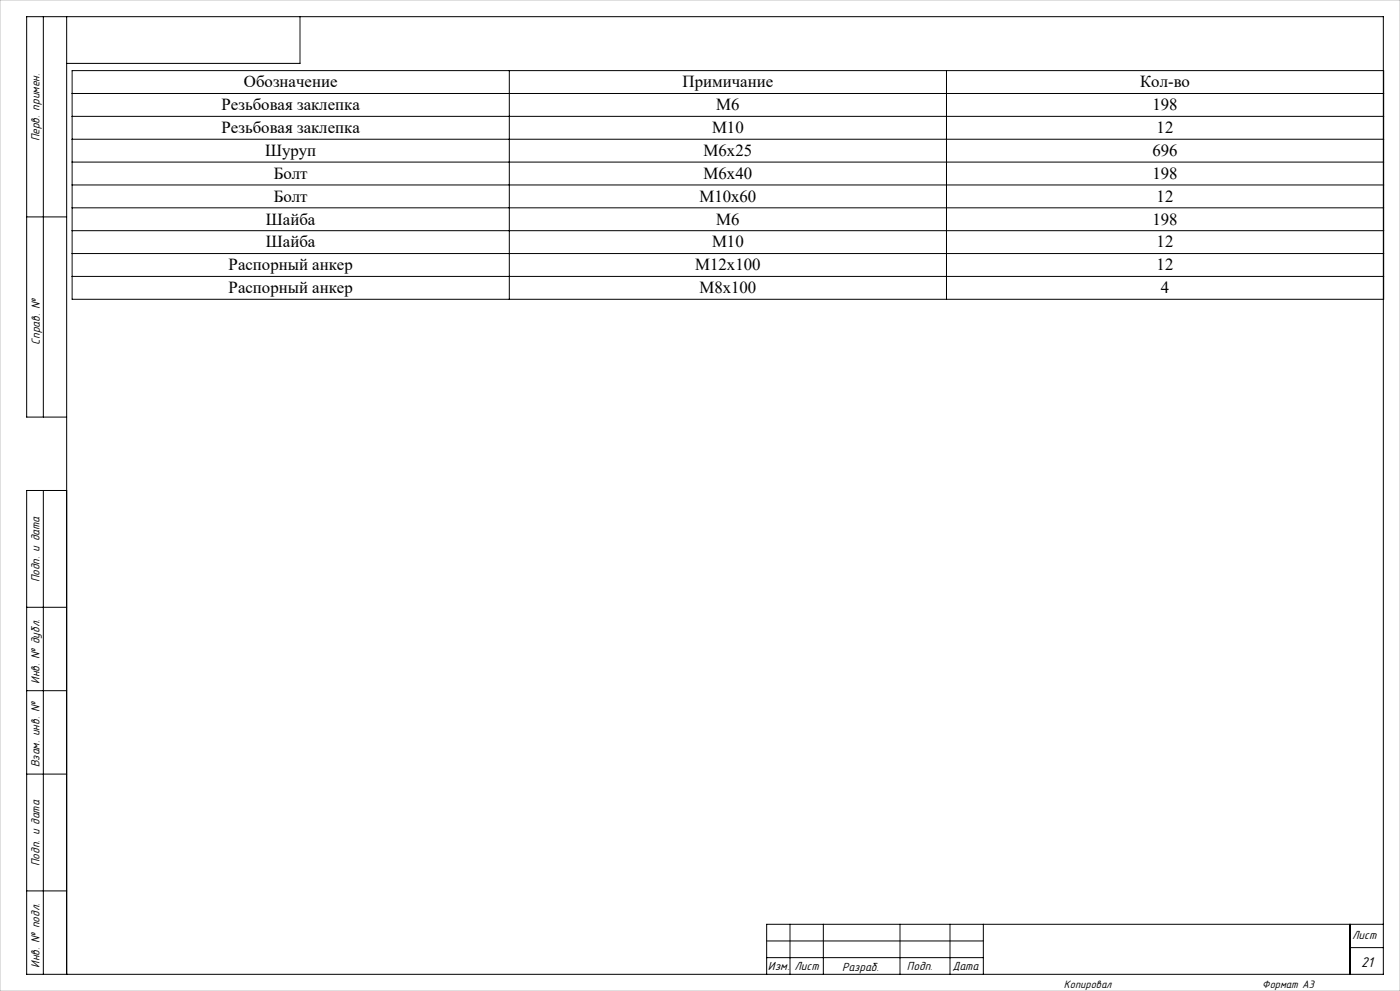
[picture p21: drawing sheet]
<svg xmlns="http://www.w3.org/2000/svg" width="420mm" height="297mm" viewBox="0 0 420 297" stroke-linecap="round" stroke-linejoin="round" font-family="sans-serif">
<defs><g id="words">
<g font-size="5">
<text x="73.2" y="26.2">Обозначение</text>
<text x="204.8" y="26.2">Примичание</text>
<text x="342" y="26.2">Кол-во</text>
<text x="66.5" y="33">Резьбовая заклепка</text>
<text x="214.9" y="33">М6</text>
<text x="345.7" y="33">198</text>
<text x="66.5" y="39.9">Резьбовая заклепка</text>
<text x="213.6" y="39.9">М10</text>
<text x="347" y="39.9">12</text>
<text x="79.5" y="46.7">Шуруп</text>
<text x="211.1" y="46.7">М6х25</text>
<text x="345.7" y="46.7">696</text>
<text x="82.1" y="53.6">Болт</text>
<text x="211.1" y="53.6">М6х40</text>
<text x="345.7" y="53.6">198</text>
<text x="82.1" y="60.4">Болт</text>
<text x="209.8" y="60.4">М10х60</text>
<text x="347" y="60.4">12</text>
<text x="79.8" y="67.3">Шайба</text>
<text x="214.9" y="67.3">М6</text>
<text x="345.7" y="67.3">198</text>
<text x="79.8" y="74.1">Шайба</text>
<text x="213.6" y="74.1">М10</text>
<text x="347" y="74.1">12</text>
<text x="68.6" y="81">Распорный анкер</text>
<text x="208.6" y="81">М12х100</text>
<text x="347" y="81">12</text>
<text x="68.6" y="87.9">Распорный анкер</text>
<text x="209.8" y="87.9">М8х100</text>
<text x="348.3" y="87.9">4</text>
</g>
<text font-size="4.4" x="408.3" y="289.8">21</text>
<g font-size="3.7">
<text x="11.9" y="42.3" transform="rotate(-90 11.9 42.3)">Перв. примен.</text>
<text x="12" y="103.3" transform="rotate(-90 12 103.3)">Cправ. №</text>
<text x="11.9" y="174.5" transform="rotate(-90 11.9 174.5)">Подп. и дата</text>
<text x="11.9" y="205" transform="rotate(-90 11.9 205)">Инв. № дубл.</text>
<text x="11.9" y="229.9" transform="rotate(-90 11.9 229.9)">Взам. инв. №</text>
<text x="11.9" y="259.5" transform="rotate(-90 11.9 259.5)">Подп. и дата</text>
<text x="405.6" y="281.4">Лист</text>
<text x="11.9" y="290" transform="rotate(-90 11.9 290)">Инв. № подл.</text>
<text x="230.4" y="290.8">Изм.</text>
<text x="238.3" y="290.8">Лист</text>
<text x="252.6" y="291">Разраб.</text>
<text x="272.1" y="290.8">Подп.</text>
<text x="285.7" y="290.8">Дата</text>
</g>
<g font-size="3.4">
<text x="319.2" y="296">Копировал</text>
<text x="378.7" y="296.1">Формат А3</text>
</g>
</g></defs>
<g fill="none" stroke="#000" stroke-width=".3">
<path d="M13 5v120M20 5v287M90 5v14h-70M21.6 21.2h393.5v68.5h-393.5zM21.6 28h393.5M21.6 34.9h393.5M152.8 21.2v68.5M283.9 21.2v68.5M21.6 41.7h393.5M21.6 48.6h393.5M21.6 55.4h393.5M8 65h12"/>
<path d="M21.6 62.3h393.5M21.6 69.1h393.5M21.6 76h393.5M21.6 82.8h393.5M20 125h-12v-120h407v287h-407v-145h12M13 147v145M8 182h12M8 207h12M8 232h12M8 267h12M237 277v15M247 277v15"/>
<path d="M270 277v15M285 277v15M295 277v15M405 277v15M415 277h-185v15M230 282h65M230 287h65M405 284h10"/>
</g>
<path d="M0 0h420v297h-420z" fill="none" stroke="#c0c0c0" stroke-width=".3"/>
<use href="#words"/>
</svg>
